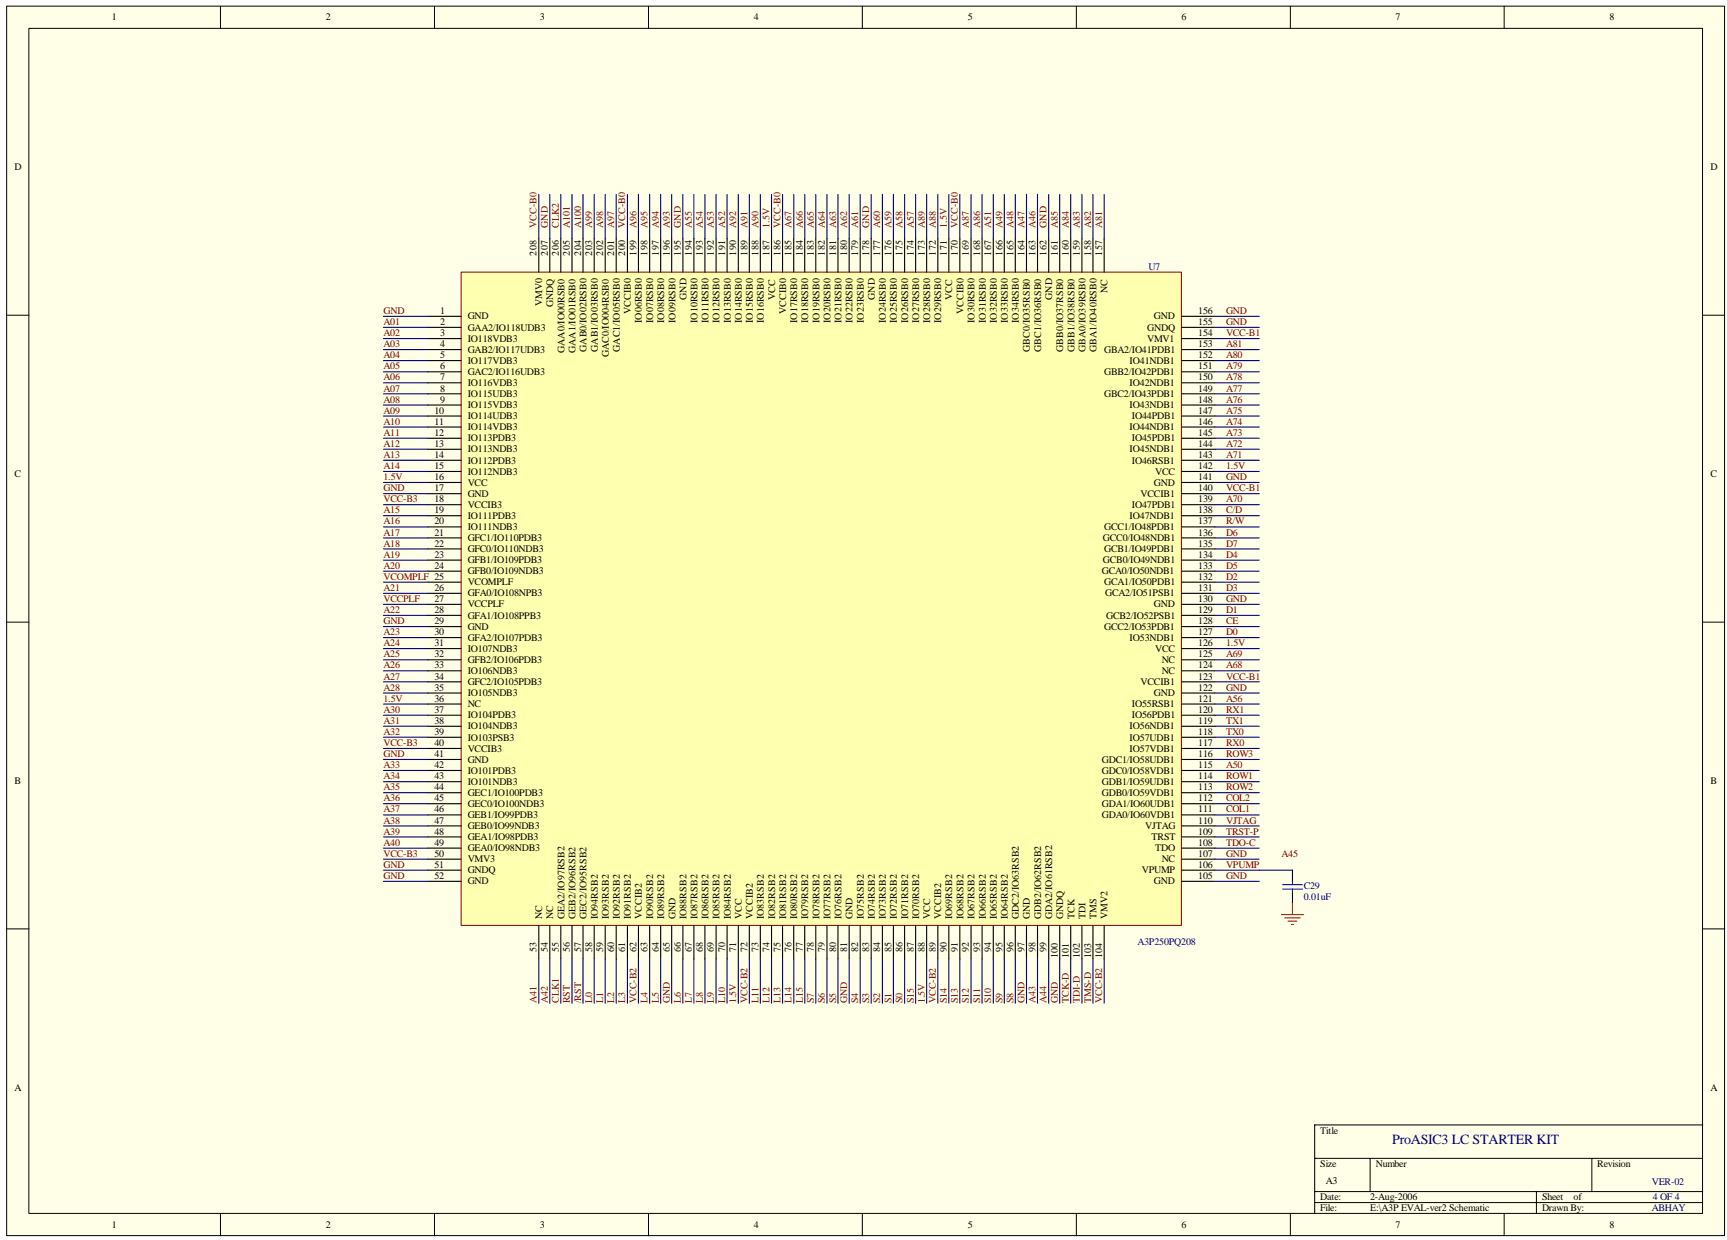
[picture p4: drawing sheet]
<svg xmlns="http://www.w3.org/2000/svg" width="224mm" height="160mm" viewBox="0 0 224 160" stroke-linecap="round" stroke-linejoin="round" font-family="sans-serif">
<defs><g id="words">
<text font-size="1.8" fill="#000080" x="180.2" y="148">ProASIC3 LC STARTER KIT</text>
<g font-size="1.3">
<text x="14.5" y="2.6">1</text>
<text x="42.2" y="2.6">2</text>
<text x="69.9" y="2.6">3</text>
<text x="97.6" y="2.6">4</text>
<text x="125.3" y="2.6">5</text>
<text x="152.9" y="2.6">6</text>
<text x="180.6" y="2.6">7</text>
<text x="208.3" y="2.6">8</text>
<text x="1.9" y="22">D</text>
<text x="221.4" y="22">D</text>
<text x="69.5" y="33.1" transform="rotate(-90 69.5 33.1)">208</text>
<text x="70.9" y="33.1" transform="rotate(-90 70.9 33.1)">207</text>
<text x="72.3" y="33.1" transform="rotate(-90 72.3 33.1)">206</text>
<text x="73.8" y="33.1" transform="rotate(-90 73.8 33.1)">205</text>
<text x="75.2" y="33.1" transform="rotate(-90 75.2 33.1)">204</text>
<text x="76.6" y="33.1" transform="rotate(-90 76.6 33.1)">203</text>
<text x="78.1" y="33.1" transform="rotate(-90 78.1 33.1)">202</text>
<text x="79.5" y="33.1" transform="rotate(-90 79.5 33.1)">201</text>
<text x="80.9" y="33.1" transform="rotate(-90 80.9 33.1)">200</text>
<text x="82.4" y="33.1" transform="rotate(-90 82.4 33.1)">199</text>
<text x="83.8" y="33.1" transform="rotate(-90 83.8 33.1)">198</text>
<text x="85.3" y="33.1" transform="rotate(-90 85.3 33.1)">197</text>
<text x="86.7" y="33.1" transform="rotate(-90 86.7 33.1)">196</text>
<text x="88.1" y="33.1" transform="rotate(-90 88.1 33.1)">195</text>
<text x="89.6" y="33.1" transform="rotate(-90 89.6 33.1)">194</text>
<text x="91" y="33.1" transform="rotate(-90 91 33.1)">193</text>
<text x="92.4" y="33.1" transform="rotate(-90 92.4 33.1)">192</text>
<text x="93.9" y="33.1" transform="rotate(-90 93.9 33.1)">191</text>
<text x="95.3" y="33.1" transform="rotate(-90 95.3 33.1)">190</text>
<text x="96.7" y="33.1" transform="rotate(-90 96.7 33.1)">189</text>
<text x="98.2" y="33.1" transform="rotate(-90 98.2 33.1)">188</text>
<text x="99.6" y="33.1" transform="rotate(-90 99.6 33.1)">187</text>
<text x="101" y="33.1" transform="rotate(-90 101 33.1)">186</text>
<text x="102.5" y="33.1" transform="rotate(-90 102.5 33.1)">185</text>
<text x="103.9" y="33.1" transform="rotate(-90 103.9 33.1)">184</text>
<text x="105.3" y="33.1" transform="rotate(-90 105.3 33.1)">183</text>
<text x="106.8" y="33.1" transform="rotate(-90 106.8 33.1)">182</text>
<text x="108.2" y="33.1" transform="rotate(-90 108.2 33.1)">181</text>
<text x="109.6" y="33.1" transform="rotate(-90 109.6 33.1)">180</text>
<text x="111.1" y="33.1" transform="rotate(-90 111.1 33.1)">179</text>
<text x="112.5" y="33.1" transform="rotate(-90 112.5 33.1)">178</text>
<text x="113.9" y="33.1" transform="rotate(-90 113.9 33.1)">177</text>
<text x="115.4" y="33.1" transform="rotate(-90 115.4 33.1)">176</text>
<text x="116.8" y="33.1" transform="rotate(-90 116.8 33.1)">175</text>
<text x="118.3" y="33.1" transform="rotate(-90 118.3 33.1)">174</text>
<text x="119.7" y="33.1" transform="rotate(-90 119.7 33.1)">173</text>
<text x="121.1" y="33.1" transform="rotate(-90 121.1 33.1)">172</text>
<text x="122.6" y="33.1" transform="rotate(-90 122.6 33.1)">171</text>
<text x="124" y="33.1" transform="rotate(-90 124 33.1)">170</text>
<text x="125.4" y="33.1" transform="rotate(-90 125.4 33.1)">169</text>
<text x="126.9" y="33.1" transform="rotate(-90 126.9 33.1)">168</text>
<text x="128.3" y="33.1" transform="rotate(-90 128.3 33.1)">167</text>
<text x="129.7" y="33.1" transform="rotate(-90 129.7 33.1)">166</text>
<text x="131.2" y="33.1" transform="rotate(-90 131.2 33.1)">165</text>
<text x="132.6" y="33.1" transform="rotate(-90 132.6 33.1)">164</text>
<text x="134" y="33.1" transform="rotate(-90 134 33.1)">163</text>
<text x="135.5" y="33.1" transform="rotate(-90 135.5 33.1)">162</text>
<text x="136.9" y="33.1" transform="rotate(-90 136.9 33.1)">161</text>
<text x="138.3" y="33.1" transform="rotate(-90 138.3 33.1)">160</text>
<text x="139.8" y="33.1" transform="rotate(-90 139.8 33.1)">159</text>
<text x="141.2" y="33.1" transform="rotate(-90 141.2 33.1)">158</text>
<text x="142.6" y="33.1" transform="rotate(-90 142.6 33.1)">157</text>
<text x="57" y="40.6">1</text>
<text x="60.5" y="41.3">GND</text>
<text x="70.2" y="39.6" transform="rotate(-90 70.2 39.6)">VMV0</text>
<text x="71.6" y="39.8" transform="rotate(-90 71.6 39.8)">GNDQ</text>
<text x="81.7" y="40.6" transform="rotate(-90 81.7 40.6)">VCCIB0</text>
<text x="83.1" y="41.8" transform="rotate(-90 83.1 41.8)">IO06RSB0</text>
<text x="84.5" y="41.8" transform="rotate(-90 84.5 41.8)">IO07RSB0</text>
<text x="86" y="41.8" transform="rotate(-90 86 41.8)">IO08RSB0</text>
<text x="87.4" y="41.8" transform="rotate(-90 87.4 41.8)">IO09RSB0</text>
<text x="88.8" y="38.8" transform="rotate(-90 88.8 38.8)">GND</text>
<text x="90.3" y="41.8" transform="rotate(-90 90.3 41.8)">IO10RSB0</text>
<text x="91.7" y="41.8" transform="rotate(-90 91.7 41.8)">IO11RSB0</text>
<text x="93.1" y="41.8" transform="rotate(-90 93.1 41.8)">IO12RSB0</text>
<text x="94.6" y="41.8" transform="rotate(-90 94.6 41.8)">IO13RSB0</text>
<text x="96" y="41.8" transform="rotate(-90 96 41.8)">IO14RSB0</text>
<text x="97.4" y="41.8" transform="rotate(-90 97.4 41.8)">IO15RSB0</text>
<text x="98.9" y="41.8" transform="rotate(-90 98.9 41.8)">IO16RSB0</text>
<text x="100.3" y="38.8" transform="rotate(-90 100.3 38.8)">VCC</text>
<text x="101.8" y="40.6" transform="rotate(-90 101.8 40.6)">VCCIB0</text>
<text x="103.2" y="41.8" transform="rotate(-90 103.2 41.8)">IO17RSB0</text>
<text x="104.6" y="41.8" transform="rotate(-90 104.6 41.8)">IO18RSB0</text>
<text x="106.1" y="41.8" transform="rotate(-90 106.1 41.8)">IO19RSB0</text>
<text x="107.5" y="41.8" transform="rotate(-90 107.5 41.8)">IO20RSB0</text>
<text x="108.9" y="41.8" transform="rotate(-90 108.9 41.8)">IO21RSB0</text>
<text x="110.4" y="41.8" transform="rotate(-90 110.4 41.8)">IO22RSB0</text>
<text x="111.8" y="41.8" transform="rotate(-90 111.8 41.8)">IO23RSB0</text>
<text x="113.2" y="38.8" transform="rotate(-90 113.2 38.8)">GND</text>
<text x="114.7" y="41.8" transform="rotate(-90 114.7 41.8)">IO24RSB0</text>
<text x="116.1" y="41.8" transform="rotate(-90 116.1 41.8)">IO25RSB0</text>
<text x="117.5" y="41.8" transform="rotate(-90 117.5 41.8)">IO26RSB0</text>
<text x="119" y="41.8" transform="rotate(-90 119 41.8)">IO27RSB0</text>
<text x="120.4" y="41.8" transform="rotate(-90 120.4 41.8)">IO28RSB0</text>
<text x="121.8" y="41.8" transform="rotate(-90 121.8 41.8)">IO29RSB0</text>
<text x="123.3" y="38.8" transform="rotate(-90 123.3 38.8)">VCC</text>
<text x="124.7" y="40.6" transform="rotate(-90 124.7 40.6)">VCCIB0</text>
<text x="126.1" y="41.8" transform="rotate(-90 126.1 41.8)">IO30RSB0</text>
<text x="127.6" y="41.8" transform="rotate(-90 127.6 41.8)">IO31RSB0</text>
<text x="129" y="41.8" transform="rotate(-90 129 41.8)">IO32RSB0</text>
<text x="130.4" y="41.8" transform="rotate(-90 130.4 41.8)">IO33RSB0</text>
<text x="131.9" y="41.8" transform="rotate(-90 131.9 41.8)">IO34RSB0</text>
<text x="136.2" y="38.8" transform="rotate(-90 136.2 38.8)">GND</text>
<text x="143.4" y="37.9" transform="rotate(-90 143.4 37.9)">NC</text>
<text x="149.4" y="41.3">GND</text>
<text x="155.1" y="40.6">156</text>
<text x="57" y="42.1">2</text>
<text x="57" y="43.5">3</text>
<text x="57" y="44.9">4</text>
<text x="57" y="46.4">5</text>
<text x="57" y="47.8">6</text>
<text x="60.5" y="42.8">GAA2/IO118UDB3</text>
<text x="60.5" y="44.2">IO118VDB3</text>
<text x="60.5" y="45.6">GAB2/IO117UDB3</text>
<text x="60.5" y="47.1">IO117VDB3</text>
<text x="73.1" y="45.7" transform="rotate(-90 73.1 45.7)">GAA0/IO00RSB0</text>
<text x="74.5" y="45.7" transform="rotate(-90 74.5 45.7)">GAA1/IO01RSB0</text>
<text x="75.9" y="45.5" transform="rotate(-90 75.9 45.5)">GAB0/IO02RSB0</text>
<text x="77.4" y="45.5" transform="rotate(-90 77.4 45.5)">GAB1/IO03RSB0</text>
<text x="78.8" y="46.2" transform="rotate(-90 78.8 46.2)">GAC0/IO004RSB0</text>
<text x="80.2" y="45.5" transform="rotate(-90 80.2 45.5)">GAC1/IO05RSB0</text>
<text x="133.3" y="45.5" transform="rotate(-90 133.3 45.5)">GBC0/IO35RSB0</text>
<text x="134.8" y="45.5" transform="rotate(-90 134.8 45.5)">GBC1/IO36RSB0</text>
<text x="137.6" y="45.5" transform="rotate(-90 137.6 45.5)">GBB0/IO37RSB0</text>
<text x="139.1" y="45.5" transform="rotate(-90 139.1 45.5)">GBB1/IO38RSB0</text>
<text x="140.5" y="45.5" transform="rotate(-90 140.5 45.5)">GBA0/IO39RSB0</text>
<text x="141.9" y="45.5" transform="rotate(-90 141.9 45.5)">GBA1/IO40RSB0</text>
<text x="142.9" y="45.6">GBA2/IO41PDB1</text>
<text x="146.2" y="47.1">IO41NDB1</text>
<text x="148.5" y="44.2">VMV1</text>
<text x="148.5" y="42.8">GNDQ</text>
<text x="155.1" y="43.5">154</text>
<text x="155.1" y="42.1">155</text>
<text x="155.1" y="47.8">151</text>
<text x="155.1" y="46.4">152</text>
<text x="155.1" y="44.9">153</text>
<text x="56.2" y="53.5">10</text>
<text x="57" y="49.2">7</text>
<text x="57" y="50.7">8</text>
<text x="57" y="52.1">9</text>
<text x="60.5" y="48.5">GAC2/IO116UDB3</text>
<text x="60.5" y="49.9">IO116VDB3</text>
<text x="60.5" y="51.4">IO115UDB3</text>
<text x="60.5" y="52.8">IO115VDB3</text>
<text x="142.9" y="51.4">GBC2/IO43PDB1</text>
<text x="142.9" y="48.5">GBB2/IO42PDB1</text>
<text x="146.2" y="52.8">IO43NDB1</text>
<text x="146.2" y="49.9">IO42NDB1</text>
<text x="155.1" y="52.1">148</text>
<text x="155.1" y="50.7">149</text>
<text x="155.1" y="49.2">150</text>
<text x="155.1" y="53.5">147</text>
<text x="56.2" y="55">11</text>
<text x="56.2" y="56.4">12</text>
<text x="56.2" y="57.8">13</text>
<text x="56.2" y="59.3">14</text>
<text x="60.5" y="54.2">IO114UDB3</text>
<text x="60.5" y="55.7">IO114VDB3</text>
<text x="60.5" y="57.1">IO113PDB3</text>
<text x="60.5" y="58.5">IO113NDB3</text>
<text x="60.5" y="60">IO112PDB3</text>
<text x="146.2" y="58.5">IO45NDB1</text>
<text x="146.2" y="55.7">IO44NDB1</text>
<text x="146.5" y="60">IO46RSB1</text>
<text x="146.5" y="57.1">IO45PDB1</text>
<text x="146.5" y="54.2">IO44PDB1</text>
<text x="155.1" y="57.8">144</text>
<text x="155.1" y="55">146</text>
<text x="155.1" y="59.3">143</text>
<text x="155.1" y="56.4">145</text>
<text x="1.9" y="61.7">C</text>
<text x="56.2" y="60.7">15</text>
<text x="56.2" y="62.1">16</text>
<text x="56.2" y="63.6">17</text>
<text x="56.2" y="65">18</text>
<text x="60.5" y="61.4">IO112NDB3</text>
<text x="60.5" y="62.9">VCC</text>
<text x="60.5" y="64.3">GND</text>
<text x="60.5" y="65.7">VCCIB3</text>
<text x="146.5" y="65.7">IO47PDB1</text>
<text x="147.6" y="64.3">VCCIB1</text>
<text x="149.4" y="62.9">GND</text>
<text x="149.5" y="61.4">VCC</text>
<text x="155.1" y="62.1">141</text>
<text x="155.1" y="63.6">140</text>
<text x="155.1" y="60.7">142</text>
<text x="155.1" y="65">139</text>
<text x="221.4" y="61.7">C</text>
<text x="56.2" y="66.4">19</text>
<text x="56.2" y="67.9">20</text>
<text x="56.2" y="69.3">21</text>
<text x="56.2" y="70.7">22</text>
<text x="60.5" y="67.2">IO111PDB3</text>
<text x="60.5" y="68.6">IO111NDB3</text>
<text x="60.5" y="70">GFC1/IO110PDB3</text>
<text x="60.5" y="71.5">GFC0/IO110NDB3</text>
<text x="142.8" y="70">GCC0/IO48NDB1</text>
<text x="142.9" y="71.5">GCB1/IO49PDB1</text>
<text x="142.9" y="68.6">GCC1/IO48PDB1</text>
<text x="146.2" y="67.2">IO47NDB1</text>
<text x="155.1" y="69.3">136</text>
<text x="155.1" y="70.7">135</text>
<text x="155.1" y="67.9">137</text>
<text x="155.1" y="66.4">138</text>
<text x="56.2" y="72.2">23</text>
<text x="56.2" y="73.6">24</text>
<text x="56.2" y="76.5">26</text>
<text x="56.2" y="77.9">27</text>
<text x="60.5" y="72.9">GFB1/IO109PDB3</text>
<text x="60.5" y="74.3">GFB0/IO109NDB3</text>
<text x="60.5" y="75.8">VCOMPLF</text>
<text x="60.5" y="77.2">GFA0/IO108NPB3</text>
<text x="142.6" y="74.3">GCA0/IO50NDB1</text>
<text x="142.8" y="72.9">GCB0/IO49NDB1</text>
<text x="142.9" y="75.8">GCA1/IO50PDB1</text>
<text x="143" y="77.2">GCA2/IO51PSB1</text>
<text x="155.1" y="72.2">134</text>
<text x="155.1" y="77.9">130</text>
<text x="155.1" y="76.5">131</text>
<text x="155.1" y="73.6">133</text>
<text x="155.1" y="75">132</text>
<text x="56.2" y="79.3">28</text>
<text x="56.2" y="80.8">29</text>
<text x="56.2" y="82.2">30</text>
<text x="56.2" y="83.6">31</text>
<text x="60.5" y="78.6">VCCPLF</text>
<text x="60.5" y="80.1">GFA1/IO108PPB3</text>
<text x="60.5" y="81.5">GND</text>
<text x="60.5" y="82.9">GFA2/IO107PDB3</text>
<text x="142.9" y="81.5">GCC2/IO53PDB1</text>
<text x="143.2" y="80.1">GCB2/IO52PSB1</text>
<text x="146.2" y="82.9">IO53NDB1</text>
<text x="149.4" y="78.6">GND</text>
<text x="155.1" y="79.3">129</text>
<text x="155.1" y="82.2">127</text>
<text x="155.1" y="80.8">128</text>
<text x="155.1" y="83.6">126</text>
<text x="56.2" y="85.1">32</text>
<text x="56.2" y="86.5">33</text>
<text x="56.2" y="87.9">34</text>
<text x="56.2" y="89.4">35</text>
<text x="60.5" y="84.4">IO107NDB3</text>
<text x="60.5" y="85.8">GFB2/IO106PDB3</text>
<text x="60.5" y="87.2">IO106NDB3</text>
<text x="60.5" y="88.7">GFC2/IO105PDB3</text>
<text x="147.6" y="88.7">VCCIB1</text>
<text x="149.5" y="84.4">VCC</text>
<text x="150.4" y="87.2">NC</text>
<text x="150.4" y="85.8">NC</text>
<text x="155.1" y="89.4">122</text>
<text x="155.1" y="86.5">124</text>
<text x="155.1" y="85.1">125</text>
<text x="155.1" y="87.9">123</text>
<text x="56.2" y="90.8">36</text>
<text x="56.2" y="92.2">37</text>
<text x="56.2" y="93.7">38</text>
<text x="56.2" y="95.1">39</text>
<text x="60.5" y="90.1">IO105NDB3</text>
<text x="60.5" y="91.5">NC</text>
<text x="60.5" y="93">IO104PDB3</text>
<text x="60.5" y="94.4">IO104NDB3</text>
<text x="60.5" y="95.8">IO103PSB3</text>
<text x="146.2" y="95.8">IO57UDB1</text>
<text x="146.2" y="94.4">IO56NDB1</text>
<text x="146.5" y="93">IO56PDB1</text>
<text x="146.5" y="91.5">IO55RSB1</text>
<text x="149.4" y="90.1">GND</text>
<text x="155.1" y="95.1">118</text>
<text x="155.1" y="93.7">119</text>
<text x="155.1" y="92.2">120</text>
<text x="155.1" y="90.8">121</text>
<text x="1.9" y="101.4">B</text>
<text x="56.2" y="96.5">40</text>
<text x="56.2" y="98">41</text>
<text x="56.2" y="99.4">42</text>
<text x="56.2" y="100.8">43</text>
<text x="60.5" y="97.3">VCCIB3</text>
<text x="60.5" y="98.7">GND</text>
<text x="60.5" y="100.1">IO101PDB3</text>
<text x="60.5" y="101.6">IO101NDB3</text>
<text x="142.6" y="101.6">GDB1/IO59UDB1</text>
<text x="142.6" y="100.1">GDC0/IO58VDB1</text>
<text x="142.6" y="98.7">GDC1/IO58UDB1</text>
<text x="146.2" y="97.3">IO57VDB1</text>
<text x="155.1" y="100.8">114</text>
<text x="155.1" y="99.4">115</text>
<text x="155.1" y="98">116</text>
<text x="155.1" y="96.5">117</text>
<text x="221.4" y="101.4">B</text>
<text x="56.2" y="102.3">44</text>
<text x="56.2" y="103.7">45</text>
<text x="56.2" y="105.1">46</text>
<text x="56.2" y="106.6">47</text>
<text x="60.5" y="103">GEC1/IO100PDB3</text>
<text x="60.5" y="104.4">GEC0/IO100NDB3</text>
<text x="60.5" y="105.9">GEB1/IO99PDB3</text>
<text x="60.5" y="107.3">GEB0/IO99NDB3</text>
<text x="142.6" y="105.9">GDA0/IO60VDB1</text>
<text x="142.6" y="104.4">GDA1/IO60UDB1</text>
<text x="142.6" y="103">GDB0/IO59VDB1</text>
<text x="148.2" y="107.3">VJTAG</text>
<text x="155.1" y="106.6">110</text>
<text x="155.1" y="105.1">111</text>
<text x="155.1" y="103.7">112</text>
<text x="155.1" y="102.3">113</text>
<text x="56.2" y="108">48</text>
<text x="56.2" y="109.4">49</text>
<text x="56.2" y="110.9">50</text>
<text x="56.2" y="112.3">51</text>
<text x="56.2" y="113.7">52</text>
<text x="60.5" y="108.7">GEA1/IO98PDB3</text>
<text x="60.5" y="110.2">GEA0/IO98NDB3</text>
<text x="60.5" y="111.6">VMV3</text>
<text x="60.5" y="113">GNDQ</text>
<text x="147.8" y="113">VPUMP</text>
<text x="149.1" y="108.7">TRST</text>
<text x="149.5" y="110.2">TDO</text>
<text x="150.4" y="111.6">NC</text>
<text x="155.1" y="113.7">105</text>
<text x="155.1" y="110.9">107</text>
<text x="155.1" y="112.3">106</text>
<text x="155.1" y="109.4">108</text>
<text x="155.1" y="108">109</text>
<text x="60.5" y="114.5">GND</text>
<text x="70.2" y="118.9" transform="rotate(-90 70.2 118.9)">NC</text>
<text x="71.6" y="118.9" transform="rotate(-90 71.6 118.9)">NC</text>
<text x="73.1" y="118.9" transform="rotate(-90 73.1 118.9)">GEA2/IO97RSB2</text>
<text x="74.5" y="118.9" transform="rotate(-90 74.5 118.9)">GEB2/IO96RSB2</text>
<text x="75.9" y="118.9" transform="rotate(-90 75.9 118.9)">GEC2/IO95RSB2</text>
<text x="77.4" y="118.9" transform="rotate(-90 77.4 118.9)">IO94RSB2</text>
<text x="78.8" y="118.9" transform="rotate(-90 78.8 118.9)">IO93RSB2</text>
<text x="80.2" y="118.9" transform="rotate(-90 80.2 118.9)">IO92RSB2</text>
<text x="81.7" y="118.9" transform="rotate(-90 81.7 118.9)">IO91RSB2</text>
<text x="83.1" y="118.9" transform="rotate(-90 83.1 118.9)">VCCIB2</text>
<text x="84.5" y="118.9" transform="rotate(-90 84.5 118.9)">IO90RSB2</text>
<text x="86" y="118.9" transform="rotate(-90 86 118.9)">IO89RSB2</text>
<text x="87.4" y="118.9" transform="rotate(-90 87.4 118.9)">GND</text>
<text x="88.8" y="118.9" transform="rotate(-90 88.8 118.9)">IO88RSB2</text>
<text x="90.3" y="118.9" transform="rotate(-90 90.3 118.9)">IO87RSB2</text>
<text x="91.7" y="118.9" transform="rotate(-90 91.7 118.9)">IO86RSB2</text>
<text x="93.1" y="118.9" transform="rotate(-90 93.1 118.9)">IO85RSB2</text>
<text x="94.6" y="118.9" transform="rotate(-90 94.6 118.9)">IO84RSB2</text>
<text x="96" y="118.9" transform="rotate(-90 96 118.9)">VCC</text>
<text x="97.4" y="118.9" transform="rotate(-90 97.4 118.9)">VCCIB2</text>
<text x="98.9" y="118.9" transform="rotate(-90 98.9 118.9)">IO83RSB2</text>
<text x="100.3" y="118.9" transform="rotate(-90 100.3 118.9)">IO82RSB2</text>
<text x="101.8" y="118.9" transform="rotate(-90 101.8 118.9)">IO81RSB2</text>
<text x="103.2" y="118.9" transform="rotate(-90 103.2 118.9)">IO80RSB2</text>
<text x="104.6" y="118.9" transform="rotate(-90 104.6 118.9)">IO79RSB2</text>
<text x="106.1" y="118.9" transform="rotate(-90 106.1 118.9)">IO78RSB2</text>
<text x="107.5" y="118.9" transform="rotate(-90 107.5 118.9)">IO77RSB2</text>
<text x="108.9" y="118.9" transform="rotate(-90 108.9 118.9)">IO76RSB2</text>
<text x="110.4" y="118.9" transform="rotate(-90 110.4 118.9)">GND</text>
<text x="111.8" y="118.9" transform="rotate(-90 111.8 118.9)">IO75RSB2</text>
<text x="113.2" y="118.9" transform="rotate(-90 113.2 118.9)">IO74RSB2</text>
<text x="114.7" y="118.9" transform="rotate(-90 114.7 118.9)">IO73RSB2</text>
<text x="116.1" y="118.9" transform="rotate(-90 116.1 118.9)">IO72RSB2</text>
<text x="117.5" y="118.9" transform="rotate(-90 117.5 118.9)">IO71RSB2</text>
<text x="119" y="118.9" transform="rotate(-90 119 118.9)">IO70RSB2</text>
<text x="120.4" y="118.9" transform="rotate(-90 120.4 118.9)">VCC</text>
<text x="121.8" y="118.9" transform="rotate(-90 121.8 118.9)">VCCIB2</text>
<text x="123.3" y="118.9" transform="rotate(-90 123.3 118.9)">IO69RSB2</text>
<text x="124.7" y="118.9" transform="rotate(-90 124.7 118.9)">IO68RSB2</text>
<text x="126.1" y="118.9" transform="rotate(-90 126.1 118.9)">IO67RSB2</text>
<text x="127.6" y="118.9" transform="rotate(-90 127.6 118.9)">IO66RSB2</text>
<text x="129" y="118.9" transform="rotate(-90 129 118.9)">IO65RSB2</text>
<text x="130.4" y="118.9" transform="rotate(-90 130.4 118.9)">IO64RSB2</text>
<text x="131.9" y="118.9" transform="rotate(-90 131.9 118.9)">GDC2/IO63RSB2</text>
<text x="133.3" y="118.9" transform="rotate(-90 133.3 118.9)">GND</text>
<text x="134.8" y="118.9" transform="rotate(-90 134.8 118.9)">GDB2/IO62RSB2</text>
<text x="136.2" y="118.9" transform="rotate(-90 136.2 118.9)">GDA2/IO61RSB2</text>
<text x="137.6" y="118.9" transform="rotate(-90 137.6 118.9)">GNDQ</text>
<text x="139.1" y="118.9" transform="rotate(-90 139.1 118.9)">TCK</text>
<text x="140.5" y="118.9" transform="rotate(-90 140.5 118.9)">TDI</text>
<text x="141.9" y="118.9" transform="rotate(-90 141.9 118.9)">TMS</text>
<text x="143.4" y="118.9" transform="rotate(-90 143.4 118.9)">VMV2</text>
<text x="149.4" y="114.5">GND</text>
<text x="69.5" y="123.2" transform="rotate(-90 69.5 123.2)">53</text>
<text x="70.9" y="123.2" transform="rotate(-90 70.9 123.2)">54</text>
<text x="72.3" y="123.2" transform="rotate(-90 72.3 123.2)">55</text>
<text x="73.8" y="123.2" transform="rotate(-90 73.8 123.2)">56</text>
<text x="75.2" y="123.2" transform="rotate(-90 75.2 123.2)">57</text>
<text x="76.6" y="123.2" transform="rotate(-90 76.6 123.2)">58</text>
<text x="78.1" y="123.2" transform="rotate(-90 78.1 123.2)">59</text>
<text x="79.5" y="123.2" transform="rotate(-90 79.5 123.2)">60</text>
<text x="80.9" y="123.2" transform="rotate(-90 80.9 123.2)">61</text>
<text x="82.4" y="123.2" transform="rotate(-90 82.4 123.2)">62</text>
<text x="83.8" y="123.2" transform="rotate(-90 83.8 123.2)">63</text>
<text x="85.3" y="123.2" transform="rotate(-90 85.3 123.2)">64</text>
<text x="86.7" y="123.2" transform="rotate(-90 86.7 123.2)">65</text>
<text x="88.1" y="123.2" transform="rotate(-90 88.1 123.2)">66</text>
<text x="89.6" y="123.2" transform="rotate(-90 89.6 123.2)">67</text>
<text x="91" y="123.2" transform="rotate(-90 91 123.2)">68</text>
<text x="92.4" y="123.2" transform="rotate(-90 92.4 123.2)">69</text>
<text x="93.9" y="123.2" transform="rotate(-90 93.9 123.2)">70</text>
<text x="95.3" y="123.2" transform="rotate(-90 95.3 123.2)">71</text>
<text x="96.7" y="123.2" transform="rotate(-90 96.7 123.2)">72</text>
<text x="98.2" y="123.2" transform="rotate(-90 98.2 123.2)">73</text>
<text x="99.6" y="123.2" transform="rotate(-90 99.6 123.2)">74</text>
<text x="101" y="123.2" transform="rotate(-90 101 123.2)">75</text>
<text x="102.5" y="123.2" transform="rotate(-90 102.5 123.2)">76</text>
<text x="103.9" y="123.2" transform="rotate(-90 103.9 123.2)">77</text>
<text x="105.3" y="123.2" transform="rotate(-90 105.3 123.2)">78</text>
<text x="106.8" y="123.2" transform="rotate(-90 106.8 123.2)">79</text>
<text x="108.2" y="123.2" transform="rotate(-90 108.2 123.2)">80</text>
<text x="109.6" y="123.2" transform="rotate(-90 109.6 123.2)">81</text>
<text x="111.1" y="123.2" transform="rotate(-90 111.1 123.2)">82</text>
<text x="112.5" y="123.2" transform="rotate(-90 112.5 123.2)">83</text>
<text x="113.9" y="123.2" transform="rotate(-90 113.9 123.2)">84</text>
<text x="115.4" y="123.2" transform="rotate(-90 115.4 123.2)">85</text>
<text x="116.8" y="123.2" transform="rotate(-90 116.8 123.2)">86</text>
<text x="118.3" y="123.2" transform="rotate(-90 118.3 123.2)">87</text>
<text x="119.7" y="123.2" transform="rotate(-90 119.7 123.2)">88</text>
<text x="121.1" y="123.2" transform="rotate(-90 121.1 123.2)">89</text>
<text x="122.6" y="123.2" transform="rotate(-90 122.6 123.2)">90</text>
<text x="124" y="123.2" transform="rotate(-90 124 123.2)">91</text>
<text x="125.4" y="123.2" transform="rotate(-90 125.4 123.2)">92</text>
<text x="126.9" y="123.2" transform="rotate(-90 126.9 123.2)">93</text>
<text x="128.3" y="123.2" transform="rotate(-90 128.3 123.2)">94</text>
<text x="129.7" y="123.2" transform="rotate(-90 129.7 123.2)">95</text>
<text x="131.2" y="123.2" transform="rotate(-90 131.2 123.2)">96</text>
<text x="132.6" y="123.2" transform="rotate(-90 132.6 123.2)">97</text>
<text x="134" y="123.2" transform="rotate(-90 134 123.2)">98</text>
<text x="135.5" y="123.2" transform="rotate(-90 135.5 123.2)">99</text>
<text x="136.9" y="123.9" transform="rotate(-90 136.9 123.9)">100</text>
<text x="138.3" y="123.9" transform="rotate(-90 138.3 123.9)">101</text>
<text x="139.8" y="123.9" transform="rotate(-90 139.8 123.9)">102</text>
<text x="141.2" y="123.9" transform="rotate(-90 141.2 123.9)">103</text>
<text x="142.6" y="123.9" transform="rotate(-90 142.6 123.9)">104</text>
<text x="1.9" y="141.1">A</text>
<text x="221.4" y="141.1">A</text>
<text x="170.9" y="146.7">Title</text>
<text x="170.9" y="151">Size</text>
<text x="170.9" y="155.3">Date:</text>
<text x="171.6" y="153.2">A3</text>
<text x="177.3" y="155.3">2-Aug-2006</text>
<text x="178.1" y="151">Number</text>
<text x="199.6" y="155.3">Sheet</text>
<text x="203.7" y="155.3">of</text>
<text x="206.7" y="151">Revision</text>
<text x="14.5" y="158.9">1</text>
<text x="42.2" y="158.9">2</text>
<text x="69.9" y="158.9">3</text>
<text x="97.6" y="158.9">4</text>
<text x="125.3" y="158.9">5</text>
<text x="152.9" y="158.9">6</text>
<text x="170.9" y="156.8">File:</text>
<text x="177.3" y="156.8">E:\A3P EVAL-ver2 Schematic</text>
<text x="180.6" y="158.9">7</text>
<text x="199.6" y="156.8">Drawn By:</text>
<text x="208.3" y="158.9">8</text>
</g>
<g font-size="1.3" fill="#800000">
<text x="69.5" y="29.5" transform="rotate(-90 69.5 29.5)">VCC-B0</text>
<text x="70.9" y="29.5" transform="rotate(-90 70.9 29.5)">GND</text>
<text x="72.3" y="29.5" transform="rotate(-90 72.3 29.5)">CLK2</text>
<text x="73.8" y="29.5" transform="rotate(-90 73.8 29.5)">A101</text>
<text x="75.2" y="29.5" transform="rotate(-90 75.2 29.5)">A100</text>
<text x="76.6" y="29.5" transform="rotate(-90 76.6 29.5)">A99</text>
<text x="78.1" y="29.5" transform="rotate(-90 78.1 29.5)">A98</text>
<text x="79.5" y="29.5" transform="rotate(-90 79.5 29.5)">A97</text>
<text x="80.9" y="29.5" transform="rotate(-90 80.9 29.5)">VCC-B0</text>
<text x="82.4" y="29.5" transform="rotate(-90 82.4 29.5)">A96</text>
<text x="83.8" y="29.5" transform="rotate(-90 83.8 29.5)">A95</text>
<text x="85.3" y="29.5" transform="rotate(-90 85.3 29.5)">A94</text>
<text x="86.7" y="29.5" transform="rotate(-90 86.7 29.5)">A93</text>
<text x="88.1" y="29.5" transform="rotate(-90 88.1 29.5)">GND</text>
<text x="89.6" y="29.5" transform="rotate(-90 89.6 29.5)">A55</text>
<text x="91" y="29.5" transform="rotate(-90 91 29.5)">A54</text>
<text x="92.4" y="29.5" transform="rotate(-90 92.4 29.5)">A53</text>
<text x="93.9" y="29.5" transform="rotate(-90 93.9 29.5)">A52</text>
<text x="95.3" y="29.5" transform="rotate(-90 95.3 29.5)">A92</text>
<text x="96.7" y="29.5" transform="rotate(-90 96.7 29.5)">A91</text>
<text x="98.2" y="29.5" transform="rotate(-90 98.2 29.5)">A90</text>
<text x="99.6" y="29.5" transform="rotate(-90 99.6 29.5)">1.5V</text>
<text x="101" y="29.5" transform="rotate(-90 101 29.5)">VCC-B0</text>
<text x="102.5" y="29.5" transform="rotate(-90 102.5 29.5)">A67</text>
<text x="103.9" y="29.5" transform="rotate(-90 103.9 29.5)">A66</text>
<text x="105.3" y="29.5" transform="rotate(-90 105.3 29.5)">A65</text>
<text x="106.8" y="29.5" transform="rotate(-90 106.8 29.5)">A64</text>
<text x="108.2" y="29.5" transform="rotate(-90 108.2 29.5)">A63</text>
<text x="109.6" y="29.5" transform="rotate(-90 109.6 29.5)">A62</text>
<text x="111.1" y="29.5" transform="rotate(-90 111.1 29.5)">A61</text>
<text x="112.5" y="29.5" transform="rotate(-90 112.5 29.5)">GND</text>
<text x="113.9" y="29.5" transform="rotate(-90 113.9 29.5)">A60</text>
<text x="115.4" y="29.5" transform="rotate(-90 115.4 29.5)">A59</text>
<text x="116.8" y="29.5" transform="rotate(-90 116.8 29.5)">A58</text>
<text x="118.3" y="29.5" transform="rotate(-90 118.3 29.5)">A57</text>
<text x="119.7" y="29.5" transform="rotate(-90 119.7 29.5)">A89</text>
<text x="121.1" y="29.5" transform="rotate(-90 121.1 29.5)">A88</text>
<text x="122.6" y="29.5" transform="rotate(-90 122.6 29.5)">1.5V</text>
<text x="124" y="29.5" transform="rotate(-90 124 29.5)">VCC-B0</text>
<text x="125.4" y="29.5" transform="rotate(-90 125.4 29.5)">A87</text>
<text x="126.9" y="29.5" transform="rotate(-90 126.9 29.5)">A86</text>
<text x="128.3" y="29.5" transform="rotate(-90 128.3 29.5)">A51</text>
<text x="129.7" y="29.5" transform="rotate(-90 129.7 29.5)">A49</text>
<text x="131.2" y="29.5" transform="rotate(-90 131.2 29.5)">A48</text>
<text x="132.6" y="29.5" transform="rotate(-90 132.6 29.5)">A47</text>
<text x="134" y="29.5" transform="rotate(-90 134 29.5)">A46</text>
<text x="135.5" y="29.5" transform="rotate(-90 135.5 29.5)">GND</text>
<text x="136.9" y="29.5" transform="rotate(-90 136.9 29.5)">A85</text>
<text x="138.3" y="29.5" transform="rotate(-90 138.3 29.5)">A84</text>
<text x="139.8" y="29.5" transform="rotate(-90 139.8 29.5)">A83</text>
<text x="141.2" y="29.5" transform="rotate(-90 141.2 29.5)">A82</text>
<text x="142.6" y="29.5" transform="rotate(-90 142.6 29.5)">A81</text>
<text x="49.6" y="40.6">GND</text>
<text x="158.7" y="40.6">GND</text>
<text x="49.6" y="47.8">A05</text>
<text x="49.6" y="46.4">A04</text>
<text x="49.6" y="44.9">A03</text>
<text x="49.6" y="43.5">A02</text>
<text x="49.6" y="42.1">A01</text>
<text x="158.7" y="42.1">GND</text>
<text x="158.7" y="43.5">VCC-B1</text>
<text x="158.7" y="44.9">A81</text>
<text x="158.7" y="46.4">A80</text>
<text x="158.7" y="47.8">A79</text>
<text x="49.6" y="53.5">A09</text>
<text x="49.6" y="52.1">A08</text>
<text x="49.6" y="50.7">A07</text>
<text x="49.6" y="49.2">A06</text>
<text x="158.7" y="49.2">A78</text>
<text x="158.7" y="50.7">A77</text>
<text x="158.7" y="52.1">A76</text>
<text x="158.7" y="53.5">A75</text>
<text x="49.6" y="59.3">A13</text>
<text x="49.6" y="57.8">A12</text>
<text x="49.6" y="56.4">A11</text>
<text x="49.6" y="55">A10</text>
<text x="158.7" y="55">A74</text>
<text x="158.7" y="56.4">A73</text>
<text x="158.7" y="57.8">A72</text>
<text x="158.7" y="59.3">A71</text>
<text x="49.6" y="63.6">GND</text>
<text x="49.6" y="62.1">1.5V</text>
<text x="49.6" y="65">VCC-B3</text>
<text x="49.6" y="60.7">A14</text>
<text x="158.7" y="62.1">GND</text>
<text x="158.7" y="60.7">1.5V</text>
<text x="158.7" y="63.6">VCC-B1</text>
<text x="158.7" y="65">A70</text>
<text x="49.6" y="70.7">A18</text>
<text x="49.6" y="69.3">A17</text>
<text x="49.6" y="67.9">A16</text>
<text x="49.6" y="66.4">A15</text>
<text x="158.7" y="67.9">R/W</text>
<text x="158.7" y="66.4">C/D</text>
<text x="158.7" y="69.3">D6</text>
<text x="158.7" y="70.7">D7</text>
<text x="49.6" y="77.9">VCCPLF</text>
<text x="49.6" y="75">VCOMPLF 25</text>
<text x="49.6" y="76.5">A21</text>
<text x="49.6" y="73.6">A20</text>
<text x="49.6" y="72.2">A19</text>
<text x="158.7" y="77.9">GND</text>
<text x="158.7" y="75">D2</text>
<text x="158.7" y="76.5">D3</text>
<text x="158.7" y="72.2">D4</text>
<text x="158.7" y="73.6">D5</text>
<text x="49.6" y="80.8">GND</text>
<text x="49.6" y="83.6">A24</text>
<text x="49.6" y="82.2">A23</text>
<text x="49.6" y="79.3">A22</text>
<text x="158.7" y="83.6">1.5V</text>
<text x="158.7" y="80.8">CE</text>
<text x="158.7" y="82.2">D0</text>
<text x="158.7" y="79.3">D1</text>
<text x="49.6" y="89.4">A28</text>
<text x="49.6" y="87.9">A27</text>
<text x="49.6" y="86.5">A26</text>
<text x="49.6" y="85.1">A25</text>
<text x="158.7" y="89.4">GND</text>
<text x="158.7" y="87.9">VCC-B1</text>
<text x="158.7" y="85.1">A69</text>
<text x="158.7" y="86.5">A68</text>
<text x="49.6" y="95.1">A32</text>
<text x="49.6" y="93.7">A31</text>
<text x="49.6" y="92.2">A30</text>
<text x="49.6" y="90.8">1.5V</text>
<text x="158.7" y="95.1">TX0</text>
<text x="158.7" y="93.7">TX1</text>
<text x="158.7" y="92.2">RX1</text>
<text x="158.7" y="90.8">A56</text>
<text x="49.6" y="98">GND</text>
<text x="49.6" y="96.5">VCC-B3</text>
<text x="49.6" y="100.8">A34</text>
<text x="49.6" y="99.4">A33</text>
<text x="158.7" y="100.8">ROW1</text>
<text x="158.7" y="98">ROW3</text>
<text x="158.7" y="96.5">RX0</text>
<text x="158.7" y="99.4">A50</text>
<text x="49.6" y="106.6">A38</text>
<text x="49.6" y="105.1">A37</text>
<text x="49.6" y="103.7">A36</text>
<text x="49.6" y="102.3">A35</text>
<text x="158.7" y="102.3">ROW2</text>
<text x="158.7" y="103.7">COL2</text>
<text x="158.7" y="105.1">COL1</text>
<text x="158.7" y="106.6">VJTAG</text>
<text x="49.6" y="112.3">GND</text>
<text x="49.6" y="113.7">GND</text>
<text x="49.6" y="110.9">VCC-B3</text>
<text x="49.6" y="109.4">A40</text>
<text x="49.6" y="108">A39</text>
<text x="158.7" y="113.7">GND</text>
<text x="158.7" y="112.3">VPUMP</text>
<text x="158.7" y="109.4">TDO-C</text>
<text x="158.7" y="108">TRST-P</text>
<text x="158.7" y="110.9">GND</text>
<text x="165.9" y="110.9">A45</text>
<text x="69.5" y="129.8" transform="rotate(-90 69.5 129.8)">A41</text>
<text x="70.9" y="129.8" transform="rotate(-90 70.9 129.8)">A42</text>
<text x="72.3" y="129.8" transform="rotate(-90 72.3 129.8)">CLK1</text>
<text x="73.8" y="129.8" transform="rotate(-90 73.8 129.8)">RST</text>
<text x="75.2" y="129.8" transform="rotate(-90 75.2 129.8)">/RST</text>
<text x="76.6" y="129.8" transform="rotate(-90 76.6 129.8)">L0</text>
<text x="78.1" y="129.8" transform="rotate(-90 78.1 129.8)">L1</text>
<text x="79.5" y="129.8" transform="rotate(-90 79.5 129.8)">L2</text>
<text x="80.9" y="129.8" transform="rotate(-90 80.9 129.8)">L3</text>
<text x="82.4" y="129.8" transform="rotate(-90 82.4 129.8)">VCC-B2</text>
<text x="83.8" y="129.8" transform="rotate(-90 83.8 129.8)">L4</text>
<text x="85.3" y="129.8" transform="rotate(-90 85.3 129.8)">L5</text>
<text x="86.7" y="129.8" transform="rotate(-90 86.7 129.8)">GND</text>
<text x="88.1" y="129.8" transform="rotate(-90 88.1 129.8)">L6</text>
<text x="89.6" y="129.8" transform="rotate(-90 89.6 129.8)">L7</text>
<text x="91" y="129.8" transform="rotate(-90 91 129.8)">L8</text>
<text x="92.4" y="129.8" transform="rotate(-90 92.4 129.8)">L9</text>
<text x="93.9" y="129.8" transform="rotate(-90 93.9 129.8)">L10</text>
<text x="95.3" y="129.8" transform="rotate(-90 95.3 129.8)">1.5V</text>
<text x="96.7" y="129.8" transform="rotate(-90 96.7 129.8)">VCC-B2</text>
<text x="98.2" y="129.8" transform="rotate(-90 98.2 129.8)">L11</text>
<text x="99.6" y="129.8" transform="rotate(-90 99.6 129.8)">L12</text>
<text x="101" y="129.8" transform="rotate(-90 101 129.8)">L13</text>
<text x="102.5" y="129.8" transform="rotate(-90 102.5 129.8)">L14</text>
<text x="103.9" y="129.8" transform="rotate(-90 103.9 129.8)">L15</text>
<text x="105.3" y="129.8" transform="rotate(-90 105.3 129.8)">S7</text>
<text x="106.8" y="129.8" transform="rotate(-90 106.8 129.8)">S6</text>
<text x="108.2" y="129.8" transform="rotate(-90 108.2 129.8)">S5</text>
<text x="109.6" y="129.8" transform="rotate(-90 109.6 129.8)">GND</text>
<text x="111.1" y="129.8" transform="rotate(-90 111.1 129.8)">S4</text>
<text x="112.5" y="129.8" transform="rotate(-90 112.5 129.8)">S3</text>
<text x="113.9" y="129.8" transform="rotate(-90 113.9 129.8)">S2</text>
<text x="115.4" y="129.8" transform="rotate(-90 115.4 129.8)">S1</text>
<text x="116.8" y="129.8" transform="rotate(-90 116.8 129.8)">S0</text>
<text x="118.3" y="129.8" transform="rotate(-90 118.3 129.8)">S15</text>
<text x="119.7" y="129.8" transform="rotate(-90 119.7 129.8)">1.5V</text>
<text x="121.1" y="129.8" transform="rotate(-90 121.1 129.8)">VCC-B2</text>
<text x="122.6" y="129.8" transform="rotate(-90 122.6 129.8)">S14</text>
<text x="124" y="129.8" transform="rotate(-90 124 129.8)">S13</text>
<text x="125.4" y="129.8" transform="rotate(-90 125.4 129.8)">S12</text>
<text x="126.9" y="129.8" transform="rotate(-90 126.9 129.8)">S11</text>
<text x="128.3" y="129.8" transform="rotate(-90 128.3 129.8)">S10</text>
<text x="129.7" y="129.8" transform="rotate(-90 129.7 129.8)">S9</text>
<text x="131.2" y="129.8" transform="rotate(-90 131.2 129.8)">S8</text>
<text x="132.6" y="129.8" transform="rotate(-90 132.6 129.8)">GND</text>
<text x="134" y="129.8" transform="rotate(-90 134 129.8)">A43</text>
<text x="135.5" y="129.8" transform="rotate(-90 135.5 129.8)">A44</text>
<text x="136.9" y="129.8" transform="rotate(-90 136.9 129.8)">GND</text>
<text x="138.3" y="129.8" transform="rotate(-90 138.3 129.8)">TCK-D</text>
<text x="139.8" y="129.8" transform="rotate(-90 139.8 129.8)">TDI-D</text>
<text x="141.2" y="129.8" transform="rotate(-90 141.2 129.8)">TMS-D</text>
<text x="142.6" y="129.8" transform="rotate(-90 142.6 129.8)">VCC-B2</text>
</g>
<g font-size="1.3" fill="#000080">
<text x="148.6" y="34.9">U7</text>
<text x="168.7" y="115">C29</text>
<text x="168.7" y="116.5">0.01uF</text>
<text x="147.2" y="122.4">A3P250PQ208</text>
<text x="213.8" y="153.3">VER-02</text>
<text x="213.9" y="155.3">4 OF 4</text>
<text x="213.8" y="156.8">ABHAY</text>
</g>
</g></defs>
<path d="M.9 .8h222.3v159.1h-222.3z" fill="#ffffe8"/>
<g fill="none" stroke="#000" stroke-width=".13">
<path d="M.9 .8h222.3v159.1h-222.3zM3.7 3.7h216.7v153.3h-216.7zM28.5 .8v2.9M56.2 .8v2.9M83.9 .8v2.9M111.6 .8v2.9M139.3 .8v2.9M167 .8v2.9M194.7 .8v2.9M.9 40.8h2.8M220.4 40.8h2.8M.9 80.5h2.8"/>
<path d="M220.4 80.5h2.8M.9 120.2h2.8M220.4 120.2h2.8M28.5 157.1v2.8M56.2 157.1v2.8M83.9 157.1v2.8M111.6 157.1v2.8M139.3 157.1v2.8M167 157.1v2.8M170.2 149.9h50.2M170.2 154.2h50.2M170.2 155.6h50.2"/>
<path d="M177.3 149.9v4.3M194.7 157.1v2.8M198.9 154.2v2.9M206 149.9v4.3M220.4 145.6h-50.2v11.5"/>
</g>
<path d="M59.7 35.2h93.2v84.6h-93.2z" fill="#ffffb0"/>
<path d="M59.7 35.2h93.2v84.6h-93.2z" fill="none" stroke="#800000" stroke-width=".13"/>
<g fill="none" stroke="#000" stroke-width=".14">
<path d="M69.7 30.9v4.3M71.2 30.9v4.3M72.6 30.9v4.3M74 30.9v4.3M75.5 30.9v4.3M76.9 30.9v4.3M78.3 30.9v4.3M79.8 30.9v4.3M81.2 30.9v4.3M82.6 30.9v4.3M84.1 30.9v4.3M85.5 30.9v4.3"/>
<path d="M86.9 30.9v4.3M88.4 30.9v4.3M89.8 30.9v4.3M91.2 30.9v4.3M92.7 30.9v4.3M94.1 30.9v4.3M95.6 30.9v4.3M97 30.9v4.3M98.4 30.9v4.3M99.9 30.9v4.3M101.3 30.9v4.3M102.7 30.9v4.3"/>
<path d="M104.2 30.9v4.3M105.6 30.9v4.3M107 30.9v4.3M108.5 30.9v4.3M109.9 30.9v4.3M111.3 30.9v4.3M112.8 30.9v4.3M114.2 30.9v4.3M115.6 30.9v4.3M117.1 30.9v4.3M118.5 30.9v4.3M119.9 30.9v4.3"/>
<path d="M121.4 30.9v4.3M122.8 30.9v4.3M124.2 30.9v4.3M125.7 30.9v4.3M127.1 30.9v4.3M128.6 30.9v4.3M130 30.9v4.3M131.4 30.9v4.3M132.9 30.9v4.3M134.3 30.9v4.3M135.7 30.9v4.3M137.2 30.9v4.3"/>
<path d="M138.6 30.9v4.3M140 30.9v4.3M141.5 30.9v4.3M142.9 30.9v4.3M55.4 40.9h4.3M55.4 42.4h4.3M55.4 43.8h4.3M55.4 45.2h4.3M55.4 46.7h4.3M55.4 48.1h4.3M55.4 49.5h4.3M55.4 51h4.3"/>
<path d="M55.4 52.4h4.3M55.4 53.8h4.3M55.4 55.3h4.3M55.4 56.7h4.3M55.4 58.1h4.3M55.4 59.6h4.3M152.9 40.9h4.3M152.9 42.4h4.3M152.9 43.8h4.3M152.9 45.2h4.3M152.9 46.7h4.3M152.9 48.1h4.3"/>
<path d="M152.9 49.5h4.3M152.9 51h4.3M152.9 52.4h4.3M152.9 53.8h4.3M152.9 55.3h4.3M152.9 56.7h4.3M152.9 58.1h4.3M152.9 59.6h4.3M55.4 61h4.3M55.4 62.4h4.3M55.4 63.9h4.3M55.4 65.3h4.3"/>
<path d="M55.4 66.7h4.3M55.4 68.2h4.3M55.4 69.6h4.3M55.4 71h4.3M55.4 72.5h4.3M55.4 73.9h4.3M55.4 75.3h4.3M55.4 76.8h4.3M55.4 78.2h4.3M55.4 79.6h4.3M152.9 61h4.3M152.9 62.4h4.3"/>
<path d="M152.9 63.9h4.3M152.9 65.3h4.3M152.9 66.7h4.3M152.9 68.2h4.3M152.9 69.6h4.3M152.9 71h4.3M152.9 72.5h4.3M152.9 73.9h4.3M152.9 75.3h4.3M152.9 76.8h4.3M152.9 78.2h4.3M152.9 79.6h4.3"/>
<path d="M55.4 81.1h4.3M55.4 82.5h4.3M55.4 83.9h4.3M55.4 85.4h4.3M55.4 86.8h4.3M55.4 88.2h4.3M55.4 89.7h4.3M55.4 91.1h4.3M55.4 92.6h4.3M55.4 94h4.3M55.4 95.4h4.3M55.4 96.9h4.3"/>
<path d="M55.4 98.3h4.3M55.4 99.7h4.3M152.9 81.1h4.3M152.9 82.5h4.3M152.9 83.9h4.3M152.9 85.4h4.3M152.9 86.8h4.3M152.9 88.2h4.3M152.9 89.7h4.3M152.9 91.1h4.3M152.9 92.6h4.3M152.9 94h4.3"/>
<path d="M152.9 95.4h4.3M152.9 96.9h4.3M152.9 98.3h4.3M152.9 99.7h4.3M55.4 101.2h4.3M55.4 102.6h4.3M55.4 104h4.3M55.4 105.5h4.3M55.4 106.9h4.3M55.4 108.3h4.3M55.4 109.8h4.3M55.4 111.2h4.3"/>
<path d="M55.4 112.6h4.3M55.4 114.1h4.3M69.7 119.8v4.3M71.2 119.8v4.3M72.6 119.8v4.3M74 119.8v4.3M75.5 119.8v4.3M76.9 119.8v4.3M78.3 119.8v4.3M79.8 119.8v4.3M81.2 119.8v4.3M82.6 119.8v4.3"/>
<path d="M84.1 119.8v4.3M85.5 119.8v4.3M86.9 119.8v4.3M88.4 119.8v4.3M89.8 119.8v4.3M91.2 119.8v4.3M92.7 119.8v4.3M94.1 119.8v4.3M95.6 119.8v4.3M97 119.8v4.3M98.4 119.8v4.3M99.9 119.8v4.3"/>
<path d="M101.3 119.8v4.3M102.7 119.8v4.3M104.2 119.8v4.3M105.6 119.8v4.3M107 119.8v4.3M108.5 119.8v4.3M109.9 119.8v4.3M111.3 119.8v4.3M112.8 119.8v4.3M114.2 119.8v4.3M115.6 119.8v4.3M117.1 119.8v4.3"/>
<path d="M118.5 119.8v4.3M119.9 119.8v4.3M121.4 119.8v4.3M122.8 119.8v4.3M124.2 119.8v4.3M125.7 119.8v4.3M127.1 119.8v4.3M128.6 119.8v4.3M130 119.8v4.3M131.4 119.8v4.3M132.9 119.8v4.3M134.3 119.8v4.3"/>
<path d="M135.7 119.8v4.3M137.2 119.8v4.3M138.6 119.8v4.3M140 119.8v4.3M141.5 119.8v4.3M142.9 119.8v4.3M152.9 101.2h4.3M152.9 102.6h4.3M152.9 104h4.3M152.9 105.5h4.3M152.9 106.9h4.3M152.9 108.3h4.3"/>
<path d="M152.9 109.8h4.3M152.9 111.2h4.3M152.9 112.6h4.3M152.9 114.1h4.3M167.3 112.6v1.5M167.3 115.5v1.4"/>
</g>
<g fill="none" stroke="#000080" stroke-width=".14">
<path d="M69.7 25.2v5.7M71.2 25.2v5.7M72.6 25.2v5.7M74 25.2v5.7M75.5 25.2v5.7M76.9 25.2v5.7M78.3 25.2v5.7M79.8 25.2v5.7M81.2 25.2v5.7M82.6 25.2v5.7M84.1 25.2v5.7M85.5 25.2v5.7"/>
<path d="M86.9 25.2v5.7M88.4 25.2v5.7M89.8 25.2v5.7M91.2 25.2v5.7M92.7 25.2v5.7M94.1 25.2v5.7M95.6 25.2v5.7M97 25.2v5.7M98.4 25.2v5.7M99.9 25.2v5.7M101.3 25.2v5.7M102.7 25.2v5.7"/>
<path d="M104.2 25.2v5.7M105.6 25.2v5.7M107 25.2v5.7M108.5 25.2v5.7M109.9 25.2v5.7M111.3 25.2v5.7M112.8 25.2v5.7M114.2 25.2v5.7M115.6 25.2v5.7M117.1 25.2v5.7M118.5 25.2v5.7M119.9 25.2v5.7"/>
<path d="M121.4 25.2v5.7M122.8 25.2v5.7M124.2 25.2v5.7M125.7 25.2v5.7M127.1 25.2v5.7M128.6 25.2v5.7M130 25.2v5.7M131.4 25.2v5.7M132.9 25.2v5.7M134.3 25.2v5.7M135.7 25.2v5.7M137.2 25.2v5.7"/>
<path d="M138.6 25.2v5.7M140 25.2v5.7M141.5 25.2v5.7M142.9 25.2v5.7M49.6 40.9h5.8M49.6 42.4h5.8M49.6 43.8h5.8M49.6 45.2h5.8M49.6 46.7h5.8M49.6 48.1h5.8M49.6 49.5h5.8M49.6 51h5.8"/>
<path d="M49.6 52.4h5.8M49.6 53.8h5.8M49.6 55.3h5.8M49.6 56.7h5.8M49.6 58.1h5.8M49.6 59.6h5.8M157.2 40.9h5.8M157.2 42.4h5.8M157.2 43.8h5.8M157.2 45.2h5.8M157.2 46.7h5.8M157.2 48.1h5.8"/>
<path d="M157.2 49.5h5.8M157.2 51h5.8M157.2 52.4h5.8M157.2 53.8h5.8M157.2 55.3h5.8M157.2 56.7h5.8M157.2 58.1h5.8M157.2 59.6h5.8M49.6 61h5.8M49.6 62.4h5.8M49.6 63.9h5.8M49.6 65.3h5.8"/>
<path d="M49.6 66.7h5.8M49.6 68.2h5.8M49.6 69.6h5.8M49.6 71h5.8M49.6 72.5h5.8M49.6 73.9h5.8M49.6 75.3h5.8M49.6 76.8h5.8M49.6 78.2h5.8M49.6 79.6h5.8M157.2 61h5.8M157.2 62.4h5.8"/>
<path d="M157.2 63.9h5.8M157.2 65.3h5.8M157.2 66.7h5.8M157.2 68.2h5.8M157.2 69.6h5.8M157.2 71h5.8M157.2 72.5h5.8M157.2 73.9h5.8M157.2 75.3h5.8M157.2 76.8h5.8M157.2 78.2h5.8M157.2 79.6h5.8"/>
<path d="M49.6 81.1h5.8M49.6 82.5h5.8M49.6 83.9h5.8M49.6 85.4h5.8M49.6 86.8h5.8M49.6 88.2h5.8M49.6 89.7h5.8M49.6 91.1h5.8M49.6 92.6h5.8M49.6 94h5.8M49.6 95.4h5.8M49.6 96.9h5.8"/>
<path d="M49.6 98.3h5.8M49.6 99.7h5.8M157.2 81.1h5.8M157.2 82.5h5.8M157.2 83.9h5.8M157.2 85.4h5.8M157.2 86.8h5.8M157.2 88.2h5.8M157.2 89.7h5.8M157.2 91.1h5.8M157.2 92.6h5.8M157.2 94h5.8"/>
<path d="M157.2 95.4h5.8M157.2 96.9h5.8M157.2 98.3h5.8M157.2 99.7h5.8M49.6 101.2h5.8M49.6 102.6h5.8M49.6 104h5.8M49.6 105.5h5.8M49.6 106.9h5.8M49.6 108.3h5.8M49.6 109.8h5.8M49.6 111.2h5.8"/>
<path d="M49.6 112.6h5.8M49.6 114.1h5.8M157.2 101.2h5.8M157.2 102.6h5.8M157.2 104h5.8M157.2 105.5h5.8M157.2 106.9h5.8M157.2 108.3h5.8M157.2 109.8h5.8M157.2 111.2h5.8M157.2 112.6h10.1M157.2 114.1h5.8"/>
<path d="M69.7 124.1v5.7M71.2 124.1v5.7M72.6 124.1v5.7M74 124.1v5.7M75.5 124.1v5.7M76.9 124.1v5.7M78.3 124.1v5.7M79.8 124.1v5.7M81.2 124.1v5.7M82.6 124.1v5.7M84.1 124.1v5.7M85.5 124.1v5.7"/>
<path d="M86.9 124.1v5.7M88.4 124.1v5.7M89.8 124.1v5.7M91.2 124.1v5.7M92.7 124.1v5.7M94.1 124.1v5.7M95.6 124.1v5.7M97 124.1v5.7M98.4 124.1v5.7M99.9 124.1v5.7M101.3 124.1v5.7M102.7 124.1v5.7"/>
<path d="M104.2 124.1v5.7M105.6 124.1v5.7M107 124.1v5.7M108.5 124.1v5.7M109.9 124.1v5.7M111.3 124.1v5.7M112.8 124.1v5.7M114.2 124.1v5.7M115.6 124.1v5.7M117.1 124.1v5.7M118.5 124.1v5.7M119.9 124.1v5.7"/>
<path d="M121.4 124.1v5.7M122.8 124.1v5.7M124.2 124.1v5.7M125.7 124.1v5.7M127.1 124.1v5.7M128.6 124.1v5.7M130 124.1v5.7M131.4 124.1v5.7M132.9 124.1v5.7M134.3 124.1v5.7M135.7 124.1v5.7M137.2 124.1v5.7"/>
<path d="M138.6 124.1v5.7M140 124.1v5.7M141.5 124.1v5.7M142.9 124.1v5.7"/>
</g>
<path d="M166 115.1h2.6M166 114.5h2.6M167.3 114.1v.4M167.3 115.1v.4" fill="none" stroke="#00f" stroke-width=".14"/>
<path d="M165.9 118.4h2.8M166.3 118.8h2M166.7 119.2h1.2M167.1 119.6h.3M167.3 116.9v1.5" fill="none" stroke="#f00" stroke-width=".14"/>
<use href="#words"/>
</svg>
